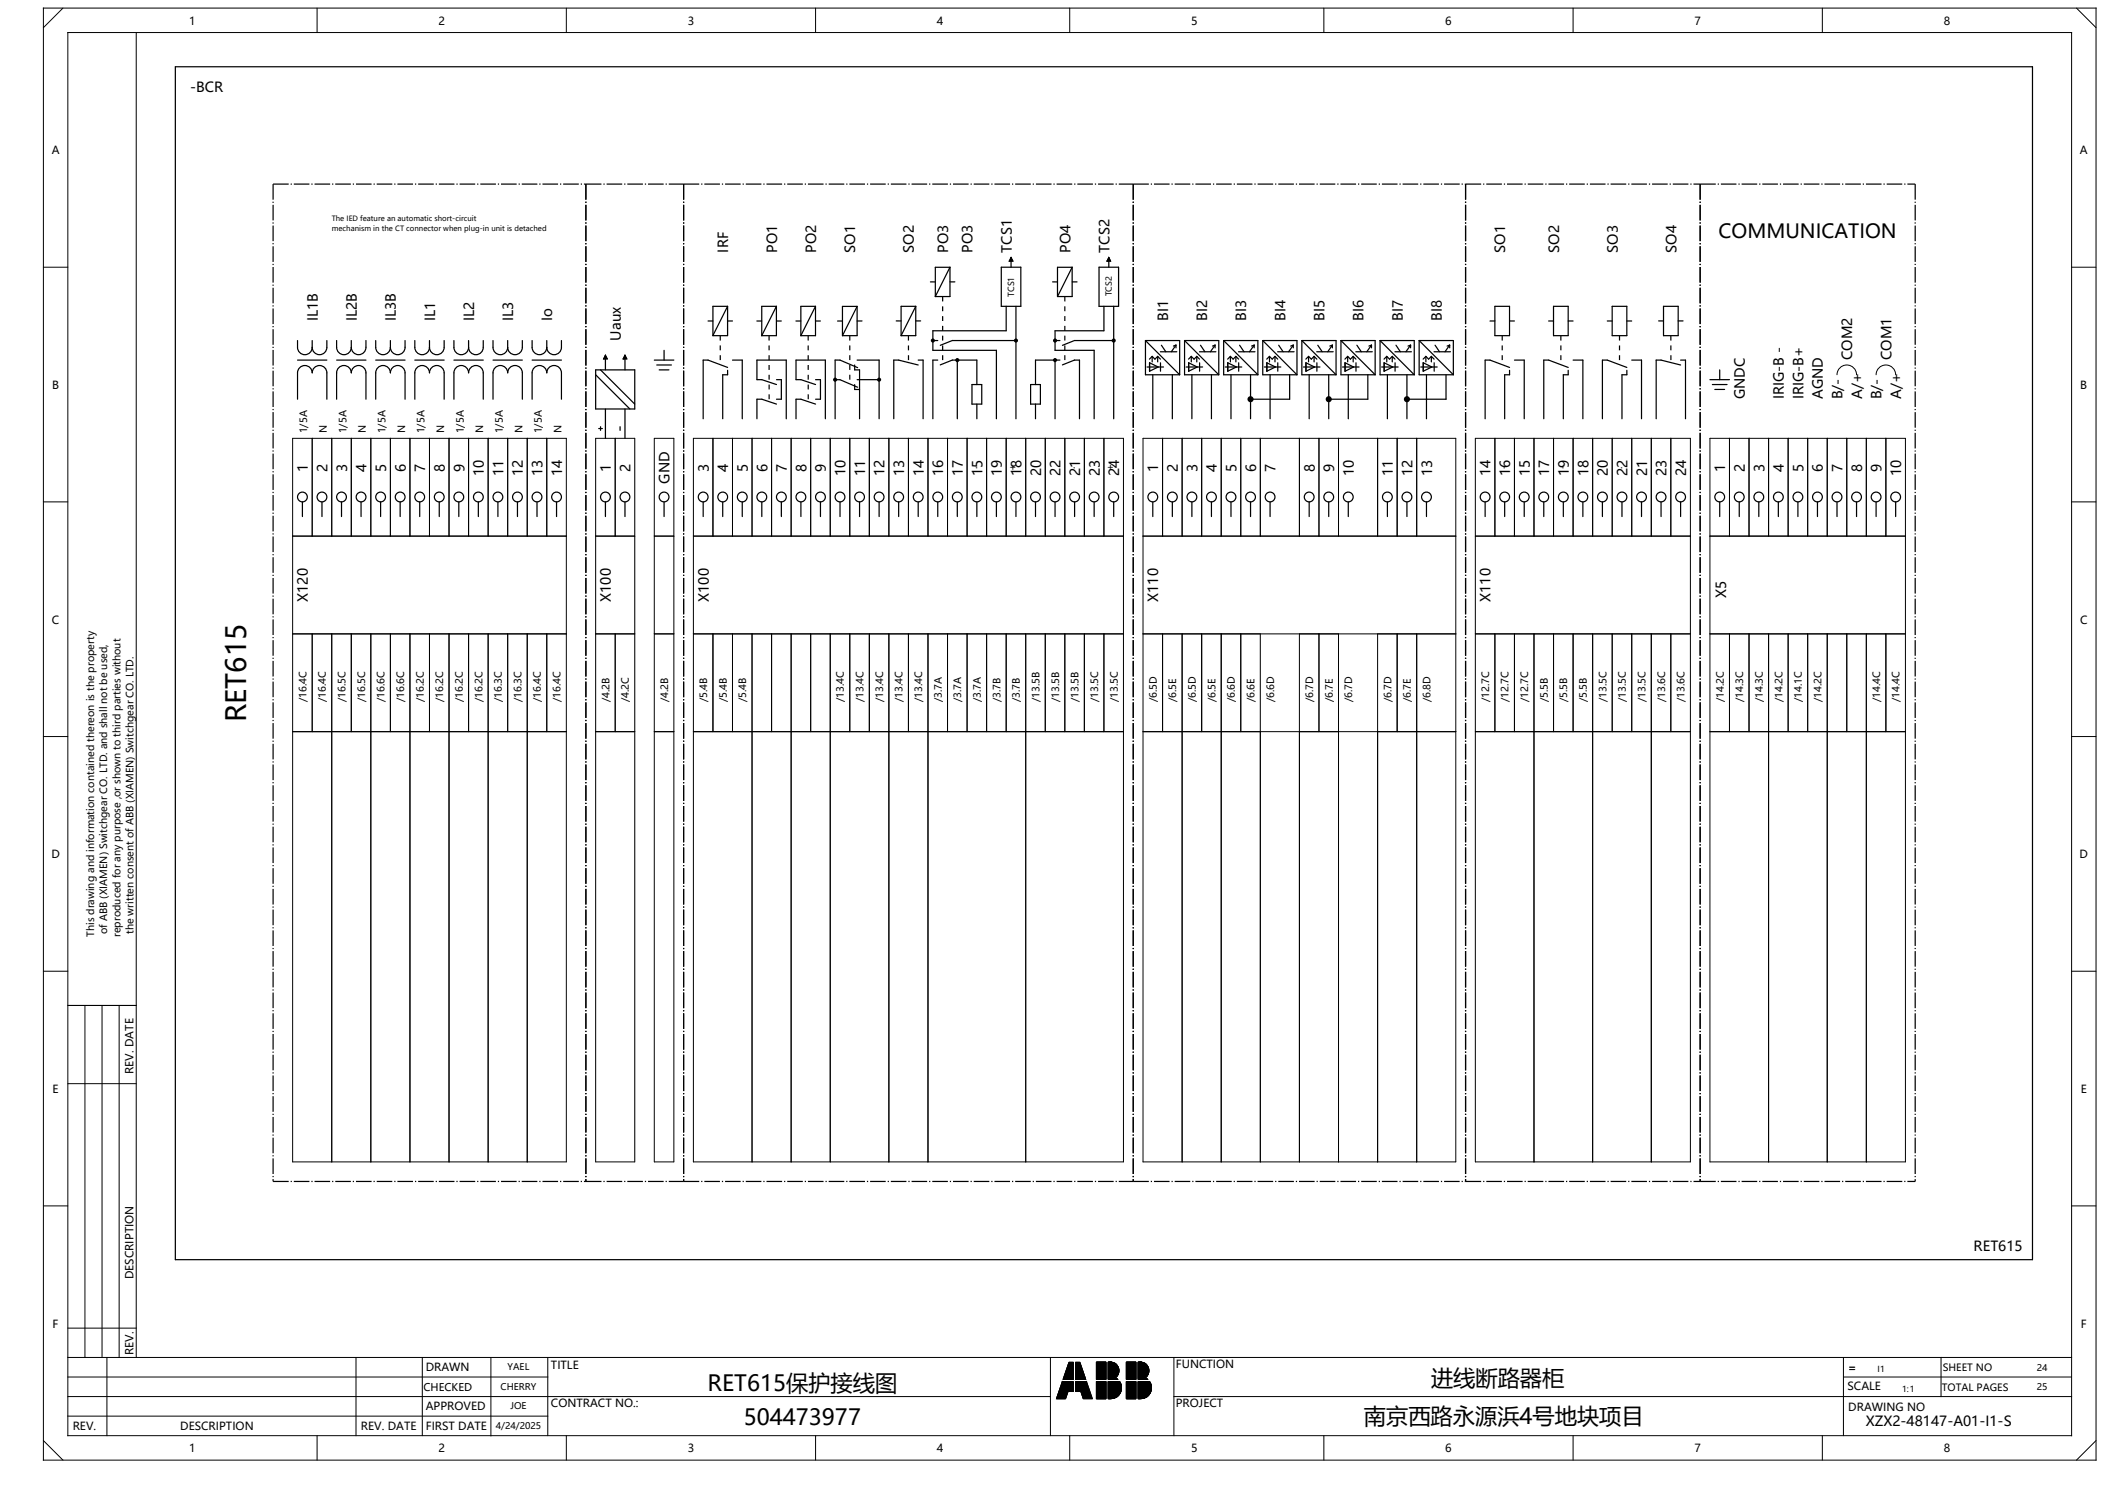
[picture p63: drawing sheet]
<svg xmlns="http://www.w3.org/2000/svg" width="297mm" height="210mm" viewBox="0 0 297 210" stroke-linecap="round" stroke-linejoin="round" font-family="sans-serif">
<defs><g id="words">
<text font-size="3.9" x="34.6" y="101.4" transform="rotate(-90 34.6 101.4)">RET615</text>
<g font-size="3.1">
<text x="99.4" y="195.2">RET615保护接线图</text>
<text x="201" y="194.5">进线断路器柜</text>
<text x="104.4" y="200">504473977</text>
<text x="191.5" y="199.9">南京西路永源浜4号地块项目</text>
</g>
<text font-size="2.7" x="241.3" y="33.4">COMMUNICATION</text>
<g font-size="2">
<text x="26.7" y="12.9">-BCR</text>
<text x="102.3" y="35.5" transform="rotate(-90 102.3 35.5)">IRF</text>
<text x="109.1" y="35.5" transform="rotate(-90 109.1 35.5)">PO1</text>
<text x="114.6" y="35.5" transform="rotate(-90 114.6 35.5)">PO2</text>
<text x="120.1" y="35.5" transform="rotate(-90 120.1 35.5)">SO1</text>
<text x="128.3" y="35.5" transform="rotate(-90 128.3 35.5)">SO2</text>
<text x="133.1" y="35.5" transform="rotate(-90 133.1 35.5)">PO3</text>
<text x="136.6" y="35.5" transform="rotate(-90 136.6 35.5)">PO3</text>
<text x="142.1" y="35.5" transform="rotate(-90 142.1 35.5)">TCS1</text>
<text x="150.3" y="35.5" transform="rotate(-90 150.3 35.5)">PO4</text>
<text x="155.8" y="35.5" transform="rotate(-90 155.8 35.5)">TCS2</text>
<text x="211.4" y="35.5" transform="rotate(-90 211.4 35.5)">SO1</text>
<text x="218.9" y="35.5" transform="rotate(-90 218.9 35.5)">SO2</text>
<text x="227.2" y="35.5" transform="rotate(-90 227.2 35.5)">SO3</text>
<text x="235.4" y="35.5" transform="rotate(-90 235.4 35.5)">SO4</text>
<text x="44.6" y="45.1" transform="rotate(-90 44.6 45.1)">IL1B</text>
<text x="50.1" y="45.1" transform="rotate(-90 50.1 45.1)">IL2B</text>
<text x="55.6" y="45.1" transform="rotate(-90 55.6 45.1)">IL3B</text>
<text x="61.1" y="45.1" transform="rotate(-90 61.1 45.1)">IL1</text>
<text x="66.6" y="45.1" transform="rotate(-90 66.6 45.1)">IL2</text>
<text x="72.1" y="45.1" transform="rotate(-90 72.1 45.1)">IL3</text>
<text x="77.6" y="45.1" transform="rotate(-90 77.6 45.1)">Io</text>
<text x="87.2" y="47.8" transform="rotate(-90 87.2 47.8)">Uaux</text>
<text x="164" y="45.1" transform="rotate(-90 164 45.1)">BI1</text>
<text x="169.5" y="45.1" transform="rotate(-90 169.5 45.1)">BI2</text>
<text x="175" y="45.1" transform="rotate(-90 175 45.1)">BI3</text>
<text x="180.5" y="45.1" transform="rotate(-90 180.5 45.1)">BI4</text>
<text x="186" y="45.1" transform="rotate(-90 186 45.1)">BI5</text>
<text x="191.5" y="45.1" transform="rotate(-90 191.5 45.1)">BI6</text>
<text x="197" y="45.1" transform="rotate(-90 197 45.1)">BI7</text>
<text x="202.5" y="45.1" transform="rotate(-90 202.5 45.1)">BI8</text>
<text x="260.1" y="50.5" transform="rotate(-90 260.1 50.5)">COM2</text>
<text x="265.6" y="50.5" transform="rotate(-90 265.6 50.5)">COM1</text>
<text x="245" y="56" transform="rotate(-90 245 56)">GNDC</text>
<text x="250.5" y="56" transform="rotate(-90 250.5 56)">IRIG-B -</text>
<text x="253.2" y="56" transform="rotate(-90 253.2 56)">IRIG-B+</text>
<text x="256" y="56" transform="rotate(-90 256 56)">AGND</text>
<text x="258.7" y="56" transform="rotate(-90 258.7 56)">B/-</text>
<text x="261.5" y="56" transform="rotate(-90 261.5 56)">A/+</text>
<text x="264.2" y="56" transform="rotate(-90 264.2 56)">B/-</text>
<text x="267" y="56" transform="rotate(-90 267 56)">A/+</text>
<text x="43.2" y="66.2" transform="rotate(-90 43.2 66.2)">1</text>
<text x="46" y="66.2" transform="rotate(-90 46 66.2)">2</text>
<text x="48.7" y="66.2" transform="rotate(-90 48.7 66.2)">3</text>
<text x="51.5" y="66.2" transform="rotate(-90 51.5 66.2)">4</text>
<text x="54.2" y="66.2" transform="rotate(-90 54.2 66.2)">5</text>
<text x="57" y="66.2" transform="rotate(-90 57 66.2)">6</text>
<text x="59.7" y="66.2" transform="rotate(-90 59.7 66.2)">7</text>
<text x="62.5" y="66.2" transform="rotate(-90 62.5 66.2)">8</text>
<text x="65.2" y="66.2" transform="rotate(-90 65.2 66.2)">9</text>
<text x="68" y="66.8" transform="rotate(-90 68 66.8)">10</text>
<text x="70.7" y="66.8" transform="rotate(-90 70.7 66.8)">11</text>
<text x="73.4" y="66.8" transform="rotate(-90 73.4 66.8)">12</text>
<text x="76.2" y="66.8" transform="rotate(-90 76.2 66.8)">13</text>
<text x="78.9" y="66.8" transform="rotate(-90 78.9 66.8)">14</text>
<text x="85.8" y="66.2" transform="rotate(-90 85.8 66.2)">1</text>
<text x="88.5" y="66.2" transform="rotate(-90 88.5 66.2)">2</text>
<text x="94" y="67.9" transform="rotate(-90 94 67.9)">GND</text>
<text x="99.5" y="66.2" transform="rotate(-90 99.5 66.2)">3</text>
<text x="102.3" y="66.2" transform="rotate(-90 102.3 66.2)">4</text>
<text x="105" y="66.2" transform="rotate(-90 105 66.2)">5</text>
<text x="107.8" y="66.2" transform="rotate(-90 107.8 66.2)">6</text>
<text x="110.5" y="66.2" transform="rotate(-90 110.5 66.2)">7</text>
<text x="113.2" y="66.2" transform="rotate(-90 113.2 66.2)">8</text>
<text x="116" y="66.2" transform="rotate(-90 116 66.2)">9</text>
<text x="118.7" y="66.8" transform="rotate(-90 118.7 66.8)">10</text>
<text x="121.5" y="66.8" transform="rotate(-90 121.5 66.8)">11</text>
<text x="124.2" y="66.8" transform="rotate(-90 124.2 66.8)">12</text>
<text x="127" y="66.8" transform="rotate(-90 127 66.8)">13</text>
<text x="129.7" y="66.8" transform="rotate(-90 129.7 66.8)">14</text>
<text x="132.5" y="66.8" transform="rotate(-90 132.5 66.8)">16</text>
<text x="135.2" y="66.8" transform="rotate(-90 135.2 66.8)">17</text>
<text x="138" y="66.8" transform="rotate(-90 138 66.8)">15</text>
<text x="140.7" y="66.8" transform="rotate(-90 140.7 66.8)">19</text>
<text x="143.4" y="66.8" transform="rotate(-90 143.4 66.8)">18</text>
<text x="146.2" y="66.8" transform="rotate(-90 146.2 66.8)">20</text>
<text x="148.9" y="66.8" transform="rotate(-90 148.9 66.8)">22</text>
<text x="151.7" y="66.8" transform="rotate(-90 151.7 66.8)">21</text>
<text x="154.4" y="66.8" transform="rotate(-90 154.4 66.8)">23</text>
<text x="157.2" y="66.8" transform="rotate(-90 157.2 66.8)">24</text>
<text x="162.7" y="66.2" transform="rotate(-90 162.7 66.2)">1</text>
<text x="165.4" y="66.2" transform="rotate(-90 165.4 66.2)">2</text>
<text x="168.1" y="66.2" transform="rotate(-90 168.1 66.2)">3</text>
<text x="170.9" y="66.2" transform="rotate(-90 170.9 66.2)">4</text>
<text x="173.6" y="66.2" transform="rotate(-90 173.6 66.2)">5</text>
<text x="176.4" y="66.2" transform="rotate(-90 176.4 66.2)">6</text>
<text x="179.1" y="66.2" transform="rotate(-90 179.1 66.2)">7</text>
<text x="184.6" y="66.2" transform="rotate(-90 184.6 66.2)">8</text>
<text x="187.4" y="66.2" transform="rotate(-90 187.4 66.2)">9</text>
<text x="190.1" y="66.8" transform="rotate(-90 190.1 66.8)">10</text>
<text x="195.6" y="66.8" transform="rotate(-90 195.6 66.8)">11</text>
<text x="198.3" y="66.8" transform="rotate(-90 198.3 66.8)">12</text>
<text x="201.1" y="66.8" transform="rotate(-90 201.1 66.8)">13</text>
<text x="209.3" y="66.8" transform="rotate(-90 209.3 66.8)">14</text>
<text x="212.1" y="66.8" transform="rotate(-90 212.1 66.8)">16</text>
<text x="214.8" y="66.8" transform="rotate(-90 214.8 66.8)">15</text>
<text x="217.6" y="66.8" transform="rotate(-90 217.6 66.8)">17</text>
<text x="220.3" y="66.8" transform="rotate(-90 220.3 66.8)">19</text>
<text x="223.1" y="66.8" transform="rotate(-90 223.1 66.8)">18</text>
<text x="225.8" y="66.8" transform="rotate(-90 225.8 66.8)">20</text>
<text x="228.5" y="66.8" transform="rotate(-90 228.5 66.8)">22</text>
<text x="231.3" y="66.8" transform="rotate(-90 231.3 66.8)">21</text>
<text x="234" y="66.8" transform="rotate(-90 234 66.8)">23</text>
<text x="236.8" y="66.8" transform="rotate(-90 236.8 66.8)">24</text>
<text x="242.3" y="66.2" transform="rotate(-90 242.3 66.2)">1</text>
<text x="245" y="66.2" transform="rotate(-90 245 66.2)">2</text>
<text x="247.8" y="66.2" transform="rotate(-90 247.8 66.2)">3</text>
<text x="250.5" y="66.2" transform="rotate(-90 250.5 66.2)">4</text>
<text x="253.2" y="66.2" transform="rotate(-90 253.2 66.2)">5</text>
<text x="256" y="66.2" transform="rotate(-90 256 66.2)">6</text>
<text x="258.7" y="66.2" transform="rotate(-90 258.7 66.2)">7</text>
<text x="261.5" y="66.2" transform="rotate(-90 261.5 66.2)">8</text>
<text x="264.2" y="66.2" transform="rotate(-90 264.2 66.2)">9</text>
<text x="267" y="66.8" transform="rotate(-90 267 66.8)">10</text>
<text x="242.4" y="83.9" transform="rotate(-90 242.4 83.9)">X5</text>
<text x="43.2" y="84.5" transform="rotate(-90 43.2 84.5)">X120</text>
<text x="85.8" y="84.5" transform="rotate(-90 85.8 84.5)">X100</text>
<text x="99.5" y="84.5" transform="rotate(-90 99.5 84.5)">X100</text>
<text x="162.7" y="84.5" transform="rotate(-90 162.7 84.5)">X110</text>
<text x="209.3" y="84.5" transform="rotate(-90 209.3 84.5)">X110</text>
<text x="277.1" y="175.6">RET615</text>
<text x="262" y="200.2">XZX2-48147-A01-I1-S</text>
</g>
<g font-size="1.6">
<text x="26.6" y="3.5">1</text>
<text x="61.6" y="3.5">2</text>
<text x="96.6" y="3.5">3</text>
<text x="131.6" y="3.5">4</text>
<text x="167.3" y="3.5">5</text>
<text x="202.9" y="3.5">6</text>
<text x="237.9" y="3.5">7</text>
<text x="272.9" y="3.5">8</text>
<text x="7.3" y="21.7">A</text>
<text x="292.1" y="21.7">A</text>
<text x="7.3" y="54.6">B</text>
<text x="292.1" y="54.6">B</text>
<text x="7.3" y="87.5">C</text>
<text x="292.1" y="87.5">C</text>
<text x="7.2" y="120.5">D</text>
<text x="292" y="120.5">D</text>
<text x="7.4" y="153.4">E</text>
<text x="18.7" y="150.7" transform="rotate(-90 18.7 150.7)">REV. DATE</text>
<text x="292.2" y="153.4">E</text>
<text x="18.7" y="179.6" transform="rotate(-90 18.7 179.6)">DESCRIPTION</text>
<text x="7.4" y="186.4">F</text>
<text x="18.7" y="190.2" transform="rotate(-90 18.7 190.2)">REV.</text>
<text x="165.1" y="192">FUNCTION</text>
<text x="292.2" y="186.4">F</text>
<text x="59.8" y="192.5">DRAWN</text>
<text x="59.8" y="198">APPROVED</text>
<text x="77.4" y="192.2">TITLE</text>
<text x="77.4" y="197.5">CONTRACT NO.:</text>
<text x="165.1" y="197.5">PROJECT</text>
<text x="259.4" y="195.1">SCALE</text>
<text x="259.6" y="192.5">=</text>
<text x="10.2" y="200.8">REV.</text>
<text x="25.3" y="200.8">DESCRIPTION</text>
<text x="26.6" y="203.9">1</text>
<text x="50.7" y="200.8">REV. DATE</text>
<text x="59.8" y="200.7">FIRST DATE</text>
<text x="61.6" y="203.9">2</text>
<text x="96.6" y="203.9">3</text>
<text x="131.6" y="203.9">4</text>
<text x="167.3" y="203.9">5</text>
<text x="202.9" y="203.9">6</text>
<text x="237.9" y="203.9">7</text>
<text x="259.6" y="198">DRAWING NO</text>
<text x="272.9" y="203.9">8</text>
</g>
<text font-size="1.5" x="59.5" y="195.2">CHECKED</text>
<g font-size="1.4">
<text x="43.2" y="60.8" transform="rotate(-90 43.2 60.8)">1/5A</text>
<text x="45.9" y="60.8" transform="rotate(-90 45.9 60.8)">N</text>
<text x="48.6" y="60.8" transform="rotate(-90 48.6 60.8)">1/5A</text>
<text x="51.4" y="60.8" transform="rotate(-90 51.4 60.8)">N</text>
<text x="54.1" y="60.8" transform="rotate(-90 54.1 60.8)">1/5A</text>
<text x="56.9" y="60.8" transform="rotate(-90 56.9 60.8)">N</text>
<text x="59.6" y="60.8" transform="rotate(-90 59.6 60.8)">1/5A</text>
<text x="62.4" y="60.8" transform="rotate(-90 62.4 60.8)">N</text>
<text x="65.1" y="60.8" transform="rotate(-90 65.1 60.8)">1/5A</text>
<text x="67.9" y="60.8" transform="rotate(-90 67.9 60.8)">N</text>
<text x="70.6" y="60.8" transform="rotate(-90 70.6 60.8)">1/5A</text>
<text x="73.3" y="60.8" transform="rotate(-90 73.3 60.8)">N</text>
<text x="76.1" y="60.8" transform="rotate(-90 76.1 60.8)">1/5A</text>
<text x="78.8" y="60.8" transform="rotate(-90 78.8 60.8)">N</text>
<text x="101.5" y="65.8" transform="rotate(-90 101.5 65.8)">.</text>
<text x="137.2" y="65.8" transform="rotate(-90 137.2 65.8)">.</text>
<text x="150.9" y="65.8" transform="rotate(-90 150.9 65.8)">.</text>
<text x="211.3" y="65.8" transform="rotate(-90 211.3 65.8)">.</text>
<text x="219.6" y="65.8" transform="rotate(-90 219.6 65.8)">.</text>
<text x="227.8" y="65.8" transform="rotate(-90 227.8 65.8)">.</text>
<text x="142.7" y="66.2" transform="rotate(-90 142.7 66.2)">+</text>
<text x="156.4" y="66.2" transform="rotate(-90 156.4 66.2)">+</text>
<text x="43" y="98.6" transform="rotate(-90 43 98.6)">/16.4C</text>
<text x="45.8" y="98.6" transform="rotate(-90 45.8 98.6)">/16.4C</text>
<text x="48.5" y="98.6" transform="rotate(-90 48.5 98.6)">/16.5C</text>
<text x="51.3" y="98.6" transform="rotate(-90 51.3 98.6)">/16.5C</text>
<text x="54" y="98.6" transform="rotate(-90 54 98.6)">/16.6C</text>
<text x="56.8" y="98.6" transform="rotate(-90 56.8 98.6)">/16.6C</text>
<text x="59.5" y="98.6" transform="rotate(-90 59.5 98.6)">/16.2C</text>
<text x="62.2" y="98.6" transform="rotate(-90 62.2 98.6)">/16.2C</text>
<text x="65" y="98.6" transform="rotate(-90 65 98.6)">/16.2C</text>
<text x="67.7" y="98.6" transform="rotate(-90 67.7 98.6)">/16.2C</text>
<text x="70.5" y="98.6" transform="rotate(-90 70.5 98.6)">/16.3C</text>
<text x="73.2" y="98.6" transform="rotate(-90 73.2 98.6)">/16.3C</text>
<text x="76" y="98.6" transform="rotate(-90 76 98.6)">/16.4C</text>
<text x="78.7" y="98.6" transform="rotate(-90 78.7 98.6)">/16.4C</text>
<text x="85.6" y="98.6" transform="rotate(-90 85.6 98.6)">/4.2B</text>
<text x="88.3" y="98.6" transform="rotate(-90 88.3 98.6)">/4.2C</text>
<text x="93.8" y="98.6" transform="rotate(-90 93.8 98.6)">/4.2B</text>
<text x="99.3" y="98.6" transform="rotate(-90 99.3 98.6)">/5.4B</text>
<text x="102" y="98.6" transform="rotate(-90 102 98.6)">/5.4B</text>
<text x="104.8" y="98.6" transform="rotate(-90 104.8 98.6)">/5.4B</text>
<text x="118.5" y="98.6" transform="rotate(-90 118.5 98.6)">/13.4C</text>
<text x="121.3" y="98.6" transform="rotate(-90 121.3 98.6)">/13.4C</text>
<text x="124" y="98.6" transform="rotate(-90 124 98.6)">/13.4C</text>
<text x="126.8" y="98.6" transform="rotate(-90 126.8 98.6)">/13.4C</text>
<text x="129.5" y="98.6" transform="rotate(-90 129.5 98.6)">/13.4C</text>
<text x="132.2" y="98.6" transform="rotate(-90 132.2 98.6)">/3.7A</text>
<text x="135" y="98.6" transform="rotate(-90 135 98.6)">/3.7A</text>
<text x="137.7" y="98.6" transform="rotate(-90 137.7 98.6)">/3.7A</text>
<text x="140.5" y="98.6" transform="rotate(-90 140.5 98.6)">/3.7B</text>
<text x="143.2" y="98.6" transform="rotate(-90 143.2 98.6)">/3.7B</text>
<text x="146" y="98.6" transform="rotate(-90 146 98.6)">/13.5B</text>
<text x="148.7" y="98.6" transform="rotate(-90 148.7 98.6)">/13.5B</text>
<text x="151.5" y="98.6" transform="rotate(-90 151.5 98.6)">/13.5B</text>
<text x="154.2" y="98.6" transform="rotate(-90 154.2 98.6)">/13.5C</text>
<text x="157" y="98.6" transform="rotate(-90 157 98.6)">/13.5C</text>
<text x="162.4" y="98.6" transform="rotate(-90 162.4 98.6)">/6.5D</text>
<text x="165.2" y="98.6" transform="rotate(-90 165.2 98.6)">/6.5E</text>
<text x="167.9" y="98.6" transform="rotate(-90 167.9 98.6)">/6.5D</text>
<text x="170.7" y="98.6" transform="rotate(-90 170.7 98.6)">/6.5E</text>
<text x="173.4" y="98.6" transform="rotate(-90 173.4 98.6)">/6.6D</text>
<text x="176.2" y="98.6" transform="rotate(-90 176.2 98.6)">/6.6E</text>
<text x="178.9" y="98.6" transform="rotate(-90 178.9 98.6)">/6.6D</text>
<text x="184.4" y="98.6" transform="rotate(-90 184.4 98.6)">/6.7D</text>
<text x="187.1" y="98.6" transform="rotate(-90 187.1 98.6)">/6.7E</text>
<text x="189.9" y="98.6" transform="rotate(-90 189.9 98.6)">/6.7D</text>
<text x="195.4" y="98.6" transform="rotate(-90 195.4 98.6)">/6.7D</text>
<text x="198.1" y="98.6" transform="rotate(-90 198.1 98.6)">/6.7E</text>
<text x="200.9" y="98.6" transform="rotate(-90 200.9 98.6)">/6.8D</text>
<text x="209.1" y="98.6" transform="rotate(-90 209.1 98.6)">/12.7C</text>
<text x="211.9" y="98.6" transform="rotate(-90 211.9 98.6)">/12.7C</text>
<text x="214.6" y="98.6" transform="rotate(-90 214.6 98.6)">/12.7C</text>
<text x="217.3" y="98.6" transform="rotate(-90 217.3 98.6)">/5.5B</text>
<text x="220.1" y="98.6" transform="rotate(-90 220.1 98.6)">/5.5B</text>
<text x="222.8" y="98.6" transform="rotate(-90 222.8 98.6)">/5.5B</text>
<text x="225.6" y="98.6" transform="rotate(-90 225.6 98.6)">/13.5C</text>
<text x="228.3" y="98.6" transform="rotate(-90 228.3 98.6)">/13.5C</text>
<text x="231.1" y="98.6" transform="rotate(-90 231.1 98.6)">/13.5C</text>
<text x="233.8" y="98.6" transform="rotate(-90 233.8 98.6)">/13.6C</text>
<text x="236.6" y="98.6" transform="rotate(-90 236.6 98.6)">/13.6C</text>
<text x="242.1" y="98.6" transform="rotate(-90 242.1 98.6)">/14.2C</text>
<text x="244.8" y="98.6" transform="rotate(-90 244.8 98.6)">/14.3C</text>
<text x="247.5" y="98.6" transform="rotate(-90 247.5 98.6)">/14.3C</text>
<text x="250.3" y="98.6" transform="rotate(-90 250.3 98.6)">/14.2C</text>
<text x="253" y="98.6" transform="rotate(-90 253 98.6)">/14.1C</text>
<text x="255.8" y="98.6" transform="rotate(-90 255.8 98.6)">/14.2C</text>
<text x="264" y="98.6" transform="rotate(-90 264 98.6)">/14.4C</text>
<text x="266.8" y="98.6" transform="rotate(-90 266.8 98.6)">/14.4C</text>
<text x="13.2" y="131.5" transform="rotate(-90 13.2 131.5)">This drawing and information contained thereon is the property</text>
<text x="15.1" y="131.1" transform="rotate(-90 15.1 131.1)">of ABB (XIAMEN) Switchgear CO. LTD. and shall not be used,</text>
<text x="16.9" y="131.5" transform="rotate(-90 16.9 131.5)">reproduced for any purpose ,or shown to third parties without</text>
<text x="18.8" y="131.1" transform="rotate(-90 18.8 131.1)">the written consent of ABB (XIAMEN) Switchgear CO. LTD.</text>
<text x="272.7" y="195.3">TOTAL PAGES</text>
<text x="272.8" y="192.5">SHEET NO</text>
</g>
<g font-size="1.3">
<text x="70.3" y="195.1">CHERRY</text>
<text x="71.3" y="192.3">YAEL</text>
<text x="71.7" y="197.8">JOE</text>
<text x="286" y="192.4">24</text>
<text x="286" y="195.2">25</text>
<text x="69.6" y="200.6">4/24/2025</text>
</g>
<g font-size="1.2">
<text x="142.4" y="41.6" transform="rotate(-90 142.4 41.6)">TCS1</text>
<text x="156.1" y="41.6" transform="rotate(-90 156.1 41.6)">TCS2</text>
<text x="263.7" y="192.6">I1</text>
<text x="267.1" y="195.4">1:1</text>
</g>
<g font-size="1">
<text x="46.6" y="31.1">The IED feature an automatic short-circuit</text>
<text x="46.6" y="32.4">mechanism in the CT connector when plug-in unit is detached</text>
</g>
</g></defs>
<g fill="none" stroke="#000" stroke-width=".14">
<path d="M6.1 1.1h288.2v203.9h-288.2zM8.8 1.1l-2.7 2.8M9.5 4.6h281.4v196.9h-281.4zM19.1 4.6v186M44.5 1.1v3.5M79.5 1.1v3.5M114.5 1.1v3.5M150.2 1.1v3.5M185.9 1.1v3.5M220.9 1.1v3.5M255.9 1.1v3.5M291.6 1.1l2.7 2.8"/>
<path d="M6.1 37.5h3.4M141.7 36.7h.1M142 36.1l.2 .6h-.5zM155.4 36.7h.1M155.7 36.1l.3 .6h-.6zM290.9 37.5h3.4M84.8 50.4h.1M85 49.9l.3 .5h-.5zM87.5 50.4h.1M87.8 49.9l.2 .5h-.5zM258 52.6a1.37 1.37 0 0 1 1.3-1.4 1.37 1.37 0 0 1 1.4 1.4M263.5 52.6a1.37 1.37 0 0 1 1.3-1.4 1.37 1.37 0 0 1 1.4 1.4"/>
<path d="M6.1 70.5h3.4M41.1 61.5h38.4v101.6h-38.4zM41.1 75.3h38.4M43.8 61.5v13.8M46.6 61.5v13.8M49.3 61.5v13.8M52.1 61.5v13.8M54.8 61.5v13.8M57.6 61.5v13.8M60.3 61.5v13.8M63.1 61.5v13.8M65.8 61.5v13.8"/>
<path d="M68.5 61.5v13.8M71.3 61.5v13.8M74 61.5v13.8M76.8 61.5v13.8M83.6 61.5h5.5v101.6h-5.5zM83.6 75.3h5.5M86.4 61.5v13.8M91.9 61.5h2.7v101.6h-2.7zM91.9 75.3h2.7M97.4 61.5h60.4v101.6h-60.4zM97.4 75.3h60.4M100.1 61.5v13.8"/>
<path d="M102.9 61.5v13.8M105.6 61.5v13.8M108.4 61.5v13.8M111.1 61.5v13.8M113.8 61.5v13.8M116.6 61.5v13.8M119.3 61.5v13.8M122.1 61.5v13.8M124.8 61.5v13.8M127.6 61.5v13.8M130.3 61.5v13.8M133.1 61.5v13.8"/>
<path d="M135.8 61.5v13.8M138.5 61.5v13.8M141.3 61.5v13.8M144 61.5v13.8M146.8 61.5v13.8M149.5 61.5v13.8M152.3 61.5v13.8M155 61.5v13.8M160.5 61.5h43.9v101.6h-43.9zM160.5 75.3h43.9M163.3 61.5v13.8M166 61.5v13.8"/>
<path d="M168.7 61.5v13.8M171.5 61.5v13.8M174.2 61.5v13.8M177 61.5v13.8M182.5 61.5v13.8M185.2 61.5v13.8M188 61.5v13.8M193.5 61.5v13.8M196.2 61.5v13.8M198.9 61.5v13.8M207.2 61.5h30.2v101.6h-30.2zM207.2 75.3h30.2"/>
<path d="M209.9 61.5v13.8M212.7 61.5v13.8M215.4 61.5v13.8M218.2 61.5v13.8M220.9 61.5v13.8M223.6 61.5v13.8M226.4 61.5v13.8M229.1 61.5v13.8M231.9 61.5v13.8M234.6 61.5v13.8M240.1 61.5h27.5v101.6h-27.5zM240.1 75.3h27.5"/>
<path d="M242.9 61.5v13.8M245.6 61.5v13.8M248.4 61.5v13.8M251.1 61.5v13.8M253.8 61.5v13.8M256.6 61.5v13.8M259.3 61.5v13.8M262.1 61.5v13.8M264.8 61.5v13.8M290.9 70.5h3.4M41.1 89h38.4M43.8 89v13.7"/>
<path d="M46.6 89v74.1M49.3 89v13.7M52.1 89v74.1M54.8 89v13.7M57.6 89v74.1M60.3 89v13.7M63.1 89v74.1M65.8 89v13.7M68.5 89v74.1M71.3 89v13.7M74 89v74.1M76.8 89v13.7"/>
<path d="M83.6 89h5.5M86.4 89v13.7M91.9 89h2.7M97.4 89h60.4M100.1 89v13.7M102.9 89v13.7M105.6 89v74.1M108.4 89v13.7M111.1 89v74.1M113.8 89v13.7M116.6 89v74.1M119.3 89v13.7"/>
<path d="M122.1 89v13.7M124.8 89v74.1M127.6 89v13.7M130.3 89v74.1M133.1 89v13.7M135.8 89v13.7M138.5 89v13.7M141.3 89v13.7M144 89v74.1M146.8 89v13.7M149.5 89v13.7M152.3 89v13.7"/>
<path d="M155 89v13.7M160.5 89h43.9M163.3 89v13.7M166 89v74.1M168.7 89v13.7M171.5 89v74.1M174.2 89v13.7M177 89v74.1M182.5 89v74.1M185.2 89v13.7M188 89v74.1M193.5 89v74.1"/>
<path d="M196.2 89v13.7M198.9 89v74.1M207.2 89h30.2M209.9 89v13.7M212.7 89v13.7M215.4 89v74.1M218.2 89v13.7M220.9 89v13.7M223.6 89v74.1M226.4 89v13.7M229.1 89v13.7M231.9 89v74.1"/>
<path d="M234.6 89v13.7M240.1 89h27.5M242.9 89v13.7M245.6 89v13.7M248.4 89v74.1M251.1 89v13.7M253.8 89v13.7M256.6 89v74.1M259.3 89v13.7M262.1 89v74.1M264.8 89v13.7M6.1 103.4h3.4"/>
<path d="M41.1 102.7h38.4M83.6 102.7h5.5M91.9 102.7h2.7M97.4 102.7h60.4M160.5 102.7h43.9M207.2 102.7h30.2M240.1 102.7h27.5M290.9 103.4h3.4M6.1 136.3h3.4M290.9 136.3h3.4M9.5 141.1h9.6M9.5 152.1h9.6"/>
<path d="M11.9 141.1v49.5M14.3 141.1v49.5M16.7 141.1v49.5M6.1 169.3h3.4M290.9 169.3h3.4M9.5 198.8h67.4M9.5 196h138M9.5 193.3h67.4M9.5 190.6h281.4M9.5 186.4h9.6M15 190.6v10.9M50 190.6v10.9"/>
<path d="M59.3 190.6v10.9M68.9 190.6v11M76.9 190.6v10.9M147.5 190.6v10.9M149.2 194l-.8 2.3h1.2l.4-1M149.2 194h1.5v1.3h-.7M149.2 194l.8 1.3M150.1 191.2h.6v2.4h-1.4zM151 191.2h.6l.9 2.4h-1.5zM152.6 194l.8 2.3h-1.3l-.3-1M152.6 194h-1.6v1.3h.8M152.6 194l-.8 1.3"/>
<path d="M154 191.2h1.3v2.4h-1.3zM154 193.9h1.3v2.4h-1.3zM155.6 194h1.6M155.6 191.2h.6M155.6 192.6h1.5M155.6 191.7h1.3M155.6 191.8h1.4M155.6 191.9h1.4M155.6 192h1.5M155.6 192.1h1.5M155.6 192.2h1.5M155.6 192.3h1.5"/>
<path d="M155.6 192.7h1.5M155.6 192.8h1.5M155.6 192.8h1.4M155.6 192.9h1.4M155.6 193h1.4M155.6 193.1h1.3M155.6 191.6h1.2M155.6 191.4h.9M155.6 191.4h1M155.6 191.5h1.1M155.6 191.3h.8M155.6 193.2h1.2"/>
<path d="M155.6 195.2h1.8M155.6 194.3h1.8M155.6 194.4h1.8M155.6 194.1h1.7M155.6 194.2h1.7M155.6 194.2h1.8M155.6 193.5h1.2M155.6 194h1.7M155.6 194.5h1.8M155.6 194.5h1.9M155.6 194.6h1.9M155.6 194.7h1.9"/>
<path d="M155.6 194.8h1.9M155.6 194.9h1.9M155.6 195h1.9M155.6 195.1h1.9M155.6 195.5h1.7M155.6 195.6h1.7M155.6 195.6h1.6M155.6 195.7h1.6M155.6 195.8h1.5M155.6 195.9h1.5M155.6 195.9h1.4M155.6 196h1.3"/>
<path d="M155.6 196.1h1.2M155.6 195.3h1.8M155.6 195.4h1.8M155.6 193.3h1.2M155.6 193.3h1.1M155.6 193.4h1M155.6 193.5h1.1M155.6 196.1h1.1M155.6 196.2h1M155.6 196.3h.8M155.6 192.4h1.5M155.6 192.5h1.5"/>
<path d="M155.9 191.2a1.2 1.2 0 0 1 1.2 .9 1.2 1.2 0 0 1-.5 1.3M155.9 191.2h.1M155.9 191.2h-.3v2.4h1.3M155.9 191.2h.3M156.2 191.2l.2 .1M156.4 191.3l.1 .1M156.4 196.3h-.5M156.5 191.4h.1M156.6 193.4l.1 .1M156.6 196.2l-.2 .1M156.6 193.4l.3 .2M156.6 191.4l.1 .1"/>
<path d="M156.7 193.3l-.1 .1M156.7 193.5h.1M156.7 196.1l-.1 .1M156.7 191.5l.1 .1M156.8 193.3h-.1M156.8 191.6l.1 .1M156.8 193.5l.1 .1M156.8 196.1h-.1M156.8 193.2v.1M156.9 191.7h.1M156.9 193.1l-.1 .1M156.9 191.7l.1 .1"/>
<path d="M156.9 196l-.1 .1M156.9 193.1h.1M157 191.8v.1M157 193l-.1 .1M157 191.9h.1M157 195.9l-.1 .1M157 192.9v.1M157 191.9l.1 .1M157 192.8v.1M157.1 192v.1M157.1 192.8h-.1M157.1 195.9h-.1"/>
<path d="M157.1 192.1h.1M157.1 192.7v.1M157.1 192.1v.1M157.1 192.6v.1M157.1 192.2v.1M157.1 192.6h.1M157.1 192.3v.1M157.1 192.5v.1M157.1 192.4h.1M157.1 192.4v.1M157.1 195.8v.1M157.2 195.7l-.1 .1"/>
<path d="M157.2 193.9a1.54 1.54 0 0 1-1.3 2.4M157.2 193.9h-1.6v2.4h.3M157.2 193.9v.1M157.2 194h.1M157.2 195.6v.1M157.3 194v.1M157.3 195.6h-.1M157.3 194.1v.1M157.3 195.5v.1M157.3 194.2h.1M157.4 195.4l-.1 .1M157.4 194.2v.1"/>
<path d="M157.4 195.4h.1M157.4 194.3v.1M157.4 195.3v.1M157.4 194.4v.1M157.4 195.2v.1M157.4 194.5h.1M157.4 195.2h.1M157.5 194.5v.1M157.5 195.1l-.1 .1M157.5 194.6v.1M157.5 195v.1M157.5 194.7h.1"/>
<path d="M157.5 194.9v.1M157.5 194.7v.1M157.5 194.9h.1M157.5 194.8v.1M158.2 191.2h1.3v2.4h-1.3zM158.2 193.9h1.3v2.4h-1.3zM159.8 194h1.6M159.8 191.2h.6M159.8 192.6h1.5M159.8 191.7h1.3M159.8 191.8h1.4M159.8 191.9h1.4"/>
<path d="M159.8 192h1.5M159.8 192.1h1.5M159.8 192.2h1.5M159.8 192.3h1.5M159.8 192.7h1.5M159.8 192.8h1.5M159.8 192.8h1.4M159.8 192.9h1.4M159.8 193h1.4M159.8 193.1h1.3M159.8 191.6h1.2M159.8 191.4h.9"/>
<path d="M159.8 191.4h1M159.8 191.5h1.1M159.8 191.3h.8M159.8 193.2h1.2M159.8 195.2h1.9M159.8 195.2h1.8M159.8 194.3h1.8M159.8 194.4h1.8M159.8 194.1h1.7M159.8 194.2h1.8M159.8 193.5h1.2M159.8 194h1.7"/>
<path d="M159.8 194.5h1.9M159.8 194.6h1.9M159.8 194.7h1.9M159.8 194.8h1.9M159.8 194.9h1.9M159.8 195h1.9M159.8 195.1h1.9M159.8 195.5h1.7M159.8 195.6h1.7M159.8 195.6h1.6M159.8 195.7h1.6M159.8 195.8h1.5"/>
<path d="M159.8 195.9h1.5M159.8 195.9h1.4M159.8 196h1.3M159.8 196.1h1.2M159.8 195.3h1.8M159.8 195.4h1.8M159.8 193.3h1.2M159.8 193.3h1.1M159.8 193.4h1M159.8 193.5h1.1M159.8 196.1h1.1M159.8 196.2h1"/>
<path d="M159.8 196.3h.8M159.8 192.4h1.5M159.8 192.5h1.5M160.1 191.2a1.2 1.2 0 0 1 1.2 .9 1.2 1.2 0 0 1-.5 1.3M160.1 191.2h.1M160.1 191.2h-.3v2.4h1.3M160.1 191.2h.3M160.4 191.2l.2 .1M160.6 191.3l.1 .1M160.6 196.3h-.4M160.7 191.4h.1M160.8 193.4l.1 .1"/>
<path d="M160.8 196.2l-.2 .1M160.8 193.4l.3 .2M160.8 191.4l.1 .1M160.9 193.3l-.1 .1M160.9 193.5h.1M160.9 196.1l-.1 .1M160.9 191.5l.1 .1M161 193.3h-.1M161 191.6l.1 .1M161 193.5l.1 .1M161 196.1h-.1M161 193.2v.1"/>
<path d="M161.1 191.7h.1M161.1 193.1l-.1 .1M161.1 191.7l.1 .1M161.1 196l-.1 .1M161.1 193.1h.1M161.2 191.8v.1M161.2 193l-.1 .1M161.2 191.9h.1M161.2 195.9l-.1 .1M161.2 192.9v.1M161.2 191.9l.1 .1M161.2 192.8v.1"/>
<path d="M161.3 192v.1M161.3 192.8h-.1M161.3 195.9h-.1M161.3 192.1h.1M161.3 192.7v.1M161.3 192.1v.1M161.3 192.6v.1M161.3 192.2v.1M161.3 192.6h.1M161.3 192.3v.1M161.3 192.5v.1M161.3 192.4h.1"/>
<path d="M161.3 192.4v.1M161.3 195.8v.1M161.4 195.7l-.1 .1M161.4 193.9a1.54 1.54 0 0 1-1.2 2.4M161.4 193.9h-1.6v2.4h.4M161.4 193.9v.1M161.4 194h.1M161.4 195.6v.1M161.5 194v.1M161.5 195.6h-.1M161.5 194.1l.1 .1M161.5 195.5v.1"/>
<path d="M161.6 194.2h.1M161.6 195.4l-.1 .1M161.6 194.2v.1M161.6 195.4h.1M161.6 194.3v.1M161.6 195.3v.1M161.6 194.4l.1 .1M161.6 195.2v.1M161.7 194.5h.1M161.7 195.2h-.1M161.7 194.5v.1M161.7 195.1v.1"/>
<path d="M161.7 194.6v.1M161.7 195v.1M161.7 194.9v.1M161.7 194.7h.1M161.7 194.9h.1M161.7 194.7v.1M161.7 194.8v.1M164.8 196h126.1M164.8 190.6v10.9M258.9 193.3h32M258.9 190.6v10.9M272.6 190.6v5.4"/>
<path d="M6.1 202.2l2.7 2.8M44.5 201.5v3.5M79.5 201.5v3.5M114.5 201.5v3.5M150.2 201.5v3.5M185.9 201.5v3.5M220.9 201.5v3.5M255.9 201.5v3.5M294.3 202.2l-2.7 2.8"/>
</g>
<g fill="#000" stroke="#000" stroke-width=".14">
<path d="M142 36.1l.2 .6h-.5zM155.7 36.1l.3 .6h-.6zM85 49.9l.3 .5h-.5zM87.8 49.9l.2 .5h-.5zM149.2 194h1.5v1.3h-.7zM149.2 194l.8 1.3-.4 1h-1.2zM150.1 191.2h.6v2.4h-1.4zM151 191.2h.6l.9 2.4h-1.5zM151 194h1.6l-.8 1.3h-.8zM152.6 194l.8 2.3h-1.3l-.3-1zM154 191.2h1.3v2.4h-1.3zM154 193.9h1.3v2.4h-1.3z"/>
<path d="M155.6 192.6h1.5zM155.6 191.7l1.4 .1zM155.6 191.8l1.4 .1zM155.6 191.9h1.4zM155.6 191.9l1.5 .1zM155.6 192l1.5 .1zM155.6 192.1h1.5zM155.6 192.1l1.5 .1zM155.6 192.2l1.5 .1zM155.6 191.7h1.3zM155.6 192.7h1.5zM155.6 192.8h1.5z"/>
<path d="M155.6 192.8h1.4zM155.6 192.9h1.4zM155.6 193h1.4zM155.6 191.6l1.3 .1zM155.6 191.4h1zM155.6 191.4l1.1 .1zM155.6 191.5l1.2 .1zM155.6 191.2h.6zM155.6 191.2l.8 .1zM155.6 191.3l.9 .1zM155.6 193.1h1.3zM155.6 195.2h1.8z"/>
<path d="M155.6 194.3l1.8 .1zM155.6 194.1l1.7 .1zM155.6 194.2h1.8zM155.6 194.2l1.8 .1zM155.6 193.5h1.2l.1 .1h-1.3zM155.6 193.9l1.6 .1zM155.6 194h1.7zM155.6 194l1.7 .1zM155.6 194.4l1.8 .1zM155.6 194.5h1.9zM155.6 194.5l1.9 .1zM155.6 194.6l1.9 .1z"/>
<path d="M155.6 194.7h1.9zM155.6 194.7l1.9 .1zM155.6 194.8h1.9zM155.6 194.9h1.9zM155.6 195h1.9zM155.6 195.1h1.9zM155.6 195.5h1.7zM155.6 195.6h1.7zM155.6 195.6h1.6zM155.6 195.7h1.6zM155.6 195.8h1.5zM155.6 195.9h1.5z"/>
<path d="M155.6 195.9h1.4zM155.6 196h1.3zM155.6 195.3h1.8zM155.6 195.4h1.8zM155.6 193.2h1.2zM155.6 193.3h1.2zM155.6 193.3h1.1zM155.6 193.4l1.1 .1zM155.6 193.5h1.2zM155.6 196.1h1.2zM155.6 196.1h1.1zM155.6 196.2h1z"/>
<path d="M155.6 196.3h.8zM155.6 192.3l1.5 .1zM155.6 192.4h1.5zM155.6 192.5h1.5zM158.2 191.2h1.3v2.4h-1.3zM158.2 193.9h1.3v2.4h-1.3zM159.8 195.2h1.9zM159.8 194h1.7zM159.8 194.3l1.8 .1zM159.8 194.2l1.8 .1zM159.8 194.2h1.8zM159.8 194.1l1.8 .1z"/>
<path d="M159.8 194l1.7 .1zM159.8 195.1h1.9zM159.8 195h1.9zM159.8 194.9h1.9zM159.8 194.8h1.9zM159.8 194.7l1.9 .1zM159.8 194.7h1.9zM159.8 194.6l1.9 .1zM159.8 194.5l1.9 .1zM159.8 194.5h1.9zM159.8 194.4l1.9 .1zM159.8 195.6h1.7z"/>
<path d="M159.8 195.5h1.7zM159.8 195.4h1.8zM159.8 195.3h1.8zM159.8 195.2h1.8zM159.8 193.1h1.3zM159.8 193.5h1.2l.1 .1h-1.3zM159.8 193.5h1.2zM159.8 193.4l1.1 .1zM159.8 193.3h1.1zM159.8 193.3h1.2zM159.8 193.2h1.2zM159.8 195.9h1.4z"/>
<path d="M159.8 196.3h.8zM159.8 196.2h1zM159.8 196.1h1.1zM159.8 196.1h1.2zM159.8 196h1.3zM159.8 193.9l1.6 .1zM159.8 195.9h1.5zM159.8 195.8h1.5zM159.8 195.7h1.6zM159.8 195.6h1.6zM159.8 191.9h1.4zM159.8 191.8l1.4 .1z"/>
<path d="M159.8 191.7l1.4 .1zM159.8 191.2l.8 .1zM159.8 191.2h.6zM159.8 191.6l1.3 .1zM159.8 191.5l1.2 .1zM159.8 191.4l1.1 .1zM159.8 191.4h1zM159.8 191.7h1.3zM159.8 191.3l.9 .1zM159.8 193h1.4zM159.8 192.9h1.4zM159.8 192.8h1.4z"/>
<path d="M159.8 192.6h1.5zM159.8 192.2l1.5 .1zM159.8 192.1l1.5 .1zM159.8 192.1h1.5zM159.8 192.3l1.5 .1zM159.8 192.5h1.5zM159.8 192.4h1.5zM159.8 192l1.5 .1zM159.8 192.7h1.5zM159.8 192.8h1.5zM159.8 191.9l1.5 .1z"/>
</g>
<g fill="none" stroke="#000" stroke-width=".17">
<path d="M24.6 9.4h260.8v167.4h-260.8zM130.7 39.6h.6M131.3 37.5h2.1v4.1h-2.1zM133.4 39.6h.7M133.4 37.5l-2.1 4.1M140.6 37.5h2.8v5.5h-2.8zM142 36.1v1.4M147.8 39.6h.7M148.5 37.5h2.1v4.1h-2.1zM150.6 39.6h.6M150.6 37.5l-2.1 4.1M154.3 37.5h2.8v5.5h-2.8z"/>
<path d="M155.7 36.1v1.4M41.8 56v-3.7a1.03 1.03 0 0 1 1-1 1.03 1.03 0 0 1 1 1 1.03 1.03 0 0 1 1.1-1 1.03 1.03 0 0 1 1 1v3.7M41.8 47.8a1.65 1.65 0 0 0 .4 1.8 1.03 1.03 0 0 0 1.1 .1 1.03 1.03 0 0 0 .5-.9M41.8 50.5h4.1M43.8 47.8v1M45.9 47.8a1.65 1.65 0 0 1-.4 1.8 1.03 1.03 0 0 1-1.1 .1 1.03 1.03 0 0 1-.6-.9M47.3 56v-3.7a1.03 1.03 0 0 1 1-1 1.03 1.03 0 0 1 1 1 1.03 1.03 0 0 1 1.1-1 1.03 1.03 0 0 1 1 1v3.7M47.3 47.8a1.65 1.65 0 0 0 .4 1.8 1.03 1.03 0 0 0 1.1 .1 1.03 1.03 0 0 0 .5-.9M47.3 50.5h4.1M49.3 47.8v1M51.4 47.8a1.65 1.65 0 0 1-.4 1.8 1.03 1.03 0 0 1-1.1 .1 1.03 1.03 0 0 1-.6-.9M52.8 56v-3.7a1.03 1.03 0 0 1 1-1 1.03 1.03 0 0 1 1 1 1.03 1.03 0 0 1 1-1 1.03 1.03 0 0 1 1.1 1v3.7"/>
<path d="M52.8 47.8a1.65 1.65 0 0 0 .4 1.8 1.03 1.03 0 0 0 1.1 .1 1.03 1.03 0 0 0 .5-.9M52.8 50.5h4.1M54.8 47.8v1M56.9 47.8a1.65 1.65 0 0 1-.4 1.8 1.03 1.03 0 0 1-1.1 .1 1.03 1.03 0 0 1-.6-.9M58.3 56v-3.7a1.03 1.03 0 0 1 1-1 1.03 1.03 0 0 1 1 1 1.03 1.03 0 0 1 1-1 1.03 1.03 0 0 1 1.1 1v3.7M58.3 47.8a1.65 1.65 0 0 0 .4 1.8 1.03 1.03 0 0 0 1 .1 1.03 1.03 0 0 0 .6-.9M58.3 50.5h4.1M60.3 47.8v1M62.4 47.8a1.65 1.65 0 0 1-.5 1.8 1.03 1.03 0 0 1-1 .1 1.03 1.03 0 0 1-.6-.9M63.7 56v-3.7a1.03 1.03 0 0 1 1.1-1 1.03 1.03 0 0 1 1 1 1.03 1.03 0 0 1 1-1 1.03 1.03 0 0 1 1.1 1v3.7M63.7 47.8a1.65 1.65 0 0 0 .5 1.8 1.03 1.03 0 0 0 1 .1 1.03 1.03 0 0 0 .6-.9M63.7 50.5h4.2"/>
<path d="M65.8 47.8v1M67.9 47.8a1.65 1.65 0 0 1-.5 1.8 1.03 1.03 0 0 1-1 .1 1.03 1.03 0 0 1-.6-.9M69.2 56v-3.7a1.03 1.03 0 0 1 1.1-1 1.03 1.03 0 0 1 1 1 1.03 1.03 0 0 1 1-1 1.03 1.03 0 0 1 1 1v3.7M69.2 47.8a1.65 1.65 0 0 0 .5 1.8 1.03 1.03 0 0 0 1 .1 1.03 1.03 0 0 0 .6-.9M69.2 50.5h4.1M71.3 47.8v1M73.3 47.8a1.65 1.65 0 0 1-.4 1.8 1.03 1.03 0 0 1-1 .1 1.03 1.03 0 0 1-.6-.9M74.7 56v-3.7a1.03 1.03 0 0 1 1.1-1 1.03 1.03 0 0 1 1 1 1.03 1.03 0 0 1 1-1 1.03 1.03 0 0 1 1 1v3.7M74.7 47.8a1.65 1.65 0 0 0 .4 1.8 1.03 1.03 0 0 0 1.1 .1 1.03 1.03 0 0 0 .6-.9M74.7 50.5h4.1M76.8 47.8v1M78.8 47.8a1.65 1.65 0 0 1-.4 1.8 1.03 1.03 0 0 1-1.1 .1 1.03 1.03 0 0 1-.5-.9"/>
<path d="M83.6 51.9h5.5v5.5h-5.5zM83.6 52.6l4.8 4.8M84.3 51.9l4.8 4.8M84.3 59.9v.5M85 49.9v2M85 57.4v4.1M87.1 59.9v.5M87.8 49.9v2M87.8 57.4v4.1M91.9 50.5h2.7M92.2 51.2h2.1M92.6 51.9h1.3"/>
<path d="M93.3 49.2v1.3M99.4 45.1h.7M102.2 43v4.1h-2.1M102.2 43h-2.1v4.1M102.2 45.1h.7M102.2 43l-2.1 4.1M102.2 51.6l-2.8-1.1h-.7v8.3M102.2 52v.6h-.7v6.2M102.9 50.5h1.3v8.3M106.3 45.1h.7M109 43h-2v4.1M109 43v4.1h-2"/>
<path d="M109 45.1h.7M109 43l-2 4.1M109 54l-2-.7h-.7v-2.8h4.1v8.3M109 53.3h.7v2.7h-.7M109 56.7l-2-.7h-.7v2.8M111.8 45.1h.7M114.5 43v4.1h-2M114.5 43h-2v4.1M114.5 45.1h.7M114.5 43l-2 4.1M114.5 54l-2-.7h-.7v-2.8h4.1v8.3M114.5 53.3h.7v2.7h-.7"/>
<path d="M114.5 56.7l-2-.7h-.7v2.8M117.3 53.3h.7l2.4 1.1M117.6 45.1h.7M120 51.2v.7h.7v6.9M120 54v.7h.7M120.4 50.5h3v8.3M120.4 53.3h3M120.4 43v4.1h-2.1M120.4 43h-2.1v4.1M120.4 45.1h.6M120.4 43l-2.1 4.1M120.4 51.6l-2.4-1.1h-.7v8.3"/>
<path d="M125.9 45l.6 .1M128.6 43v4.1h-2.1M128.6 43h-2.1v4.1M128.6 45h.7M128.6 43l-2.1 4.1M128.9 51.2l-2.7-.7h-.7v8.3M128.9 50.5h.7v8.3M131 47.8h.7M131.7 50.5h-.7v8.3M132 51.2l1.7-.7h3.5v3.5M133.7 47.8l-1.7 .7M133.7 47.8h9"/>
<path d="M134.4 50.5v8.3M136.5 54h1.4v2.7h-1.4zM137.2 56.7v2.1M141.3 43v3.4h-10.3v2.8h8.9v9.6M142.7 43v15.8M144.7 54h1.4v2.7h-1.4zM145.4 56.7v2.1M148.2 47.8h.6M148.2 50.5v8.3M148.8 50.5h-3.4v3.5M149.2 51.2l1.7-.7h.7v8.3M150.9 47.8h5.5"/>
<path d="M150.9 47.8l-1.7 .7M155 43v3.4h-6.8v2.8h5.4v9.6M156.4 43v15.8M160.9 47.8h4.8v4.8M160.9 47.8v4.8h4.8M160.9 47.8l4.8 4.8M161.1 51.5h2.3M161.4 50.9l1.2 .6-1.2 .6zM161.8 50l-.4 .4M161.8 50l.4 .4 .4-.4M161.8 50v.8M161.9 52.6v6.2"/>
<path d="M162.6 50l.4 .4M162.6 50v.8M162.9 49.4h2.4M163 50.9v1.2M163.1 48.5l.6 .9M164.6 52.6v6.2M165.1 48.4l-.6 1M165.1 48.4l-.3 .2M165.1 48.4v.4M166.3 47.8h4.8v4.8M166.3 47.8v4.8h4.8M166.3 47.8l4.8 4.8"/>
<path d="M166.6 51.5h2.3M166.9 50.9l1.2 .6-1.2 .6zM167.3 50l-.4 .4M167.3 50l.4 .4 .4-.4M167.3 50v.8M167.4 52.6v6.2M168.1 50l.3 .4M168.1 50v.8M168.4 49.4h2.3M168.5 50.9v1.2M168.6 48.5l.6 .9M170.1 52.6v6.2"/>
<path d="M170.6 48.4l-.6 1M170.6 48.4v.4M170.6 48.4l-.3 .2M171.8 47.8h4.8v4.8M171.8 47.8v4.8h4.8M171.8 47.8l4.8 4.8M172.1 51.5h2.3M172.4 50.9l1.2 .6-1.2 .6zM172.8 50l-.4 .4M172.8 50l.4 .4 .3-.4M172.8 50v.8M172.9 52.6v6.2"/>
<path d="M173.5 50l.4 .4M173.5 50v.8M173.9 49.4h2.3M173.9 50.9v1.2M174.1 48.5l.6 .9M175.6 52.6v6.2M176.1 48.4l-.6 1M176.1 48.4l-.3 .2M176.1 48.4v.4M177.3 47.8h4.8v4.8M177.3 47.8v4.8h4.8M177.3 47.8l4.8 4.8"/>
<path d="M177.5 51.5h2.4M177.9 50.9l1.2 .6-1.2 .6zM178.3 50l-.4 .4M178.3 50l.4 .4 .3-.4M178.3 50v.8M178.4 52.6v6.2M179 50l.4 .4M179 50v.8M179.4 49.4h2.3M179.4 50.9v1.2M179.6 48.5l.6 .9M181.1 52.6v3.4h-5.5"/>
<path d="M181.6 48.4l-.6 1M181.6 48.4l-.4 .2M181.6 48.4v.4M182.8 47.8h4.8v4.8M182.8 47.8v4.8h4.8M182.8 47.8l4.8 4.8M183 51.5h2.4M183.4 50.9l1.2 .6-1.2 .6zM183.8 50l-.4 .4M183.8 50l.3 .4 .4-.4M183.8 50v.8M183.8 52.6v6.2"/>
<path d="M184.5 50l.4 .4M184.5 50v.8M184.9 49.4h2.3M184.9 50.9v1.2M185.1 48.5l.6 .9M186.6 52.6v6.2M187.1 48.4l-.7 1M187.1 48.4l-.4 .2M187.1 48.4v.4M188.3 47.8h4.8v4.8M188.3 47.8v4.8h4.8M188.3 47.8l4.8 4.8"/>
<path d="M188.5 51.5h2.3M188.9 50.9l1.2 .6-1.2 .6zM189.2 50l-.3 .4M189.2 50l.4 .4 .4-.4M189.2 50v.8M189.3 52.6v6.2M190 50l.4 .4M190 50v.8M190.4 49.4h2.3M190.4 50.9v1.2M190.5 48.5l.7 .9M192.1 52.6v3.4h-5.5"/>
<path d="M192.6 48.4l-.7 1M192.6 48.4v.4M192.6 48.4l-.4 .2M193.8 47.8h4.8v4.8M193.8 47.8v4.8h4.8M193.8 47.8l4.8 4.8M194 51.5h2.3M194.4 50.9l1.2 .6-1.2 .6zM194.7 50l-.3 .4M194.7 50l.4 .4 .4-.4M194.7 50v.8M194.8 52.6v6.2"/>
<path d="M195.5 50l.4 .4M195.5 50v.8M195.9 49.4h2.3M195.9 50.9v1.2M196 48.5l.7 .9M197.6 52.6v6.2M198.1 48.4l-.7 1M198.1 48.4l-.4 .2M198.1 48.4v.4M199.3 47.8h4.8v4.8M199.3 47.8v4.8h4.8M199.3 47.8l4.8 4.8"/>
<path d="M199.5 51.5h2.3M199.9 50.9l1.2 .6-1.2 .6zM200.2 50l-.4 .4M200.2 50l.4 .4 .4-.4M200.2 50v.8M200.3 52.6v6.2M201 50l.4 .4M201 50v.8M201.4 49.4h2.3M201.4 50.9v1.2M201.5 48.5l.6 .9M203.1 52.6v3.4h-5.5"/>
<path d="M203.6 48.4l-.7 1M203.6 48.4v.4M203.6 48.4l-.4 .2M209.2 45.1h.7M209.9 43h2.1v4.1h-2.1zM212 45.1h.7M212 51.6l-2.8-1.1h-.7v8.3M212 52v.6h-.7v6.2M212.7 50.5h1.3v8.3M217.5 45.1h.7M218.2 43h2v4.1h-2zM220.2 45.1h.7"/>
<path d="M220.2 51.6l-2.7-1.1h-.7v8.3M220.2 52v.6h-.7v6.2M220.9 50.5h1.4v8.3M225.7 45.1h.7M226.4 43h2v4.1h-2zM228.4 45.1h.7M228.5 51.6l-2.8-1.1h-.7v8.3M228.5 52v.6h-.7v6.2M229.1 50.5h1.4v8.3M232.9 45l.7 .1M233.6 43h2.1v4.1h-2.1zM235.7 45h.6"/>
<path d="M236 51.2l-2.7-.7h-.7v8.3M236 50.5h.7v8.3M240.1 53.3h2.8M240.5 54h2M240.8 54.7h1.4M241.5 51.9v1.4M42.5 70.5v2M45.2 70.5v2M48 70.5v2M50.7 70.5v2M53.4 70.5v2M56.2 70.5v2"/>
<path d="M58.9 70.5v2M61.7 70.5v2M64.4 70.5v2M67.2 70.5v2M69.9 70.5v2M72.7 70.5v2M75.4 70.5v2M78.2 70.5v2M84.1 60.2h.5M85 70.5v2M87.8 70.5v2M93.3 70.5v2"/>
<path d="M98.7 70.5v2M101.5 70.5v2M104.2 70.5v2M107 70.5v2M109.7 70.5v2M112.5 70.5v2M115.2 70.5v2M118 70.5v2M120.7 70.5v2M123.4 70.5v2M126.2 70.5v2M128.9 70.5v2"/>
<path d="M131.7 70.5v2M134.4 70.5v2M137.2 70.5v2M139.9 70.5v2M142.7 70.5v2M145.4 70.5v2M148.2 70.5v2M150.9 70.5v2M153.6 70.5v2M156.4 70.5v2M161.9 70.5v2M164.6 70.5v2"/>
<path d="M167.4 70.5v2M170.1 70.5v2M172.9 70.5v2M175.6 70.5v2M178.4 70.5v2M183.8 70.5v2M186.6 70.5v2M189.3 70.5v2M194.8 70.5v2M197.6 70.5v2M200.3 70.5v2M208.5 70.5v2"/>
<path d="M211.3 70.5v2M214 70.5v2M216.8 70.5v2M219.5 70.5v2M222.3 70.5v2M225 70.5v2M227.8 70.5v2M230.5 70.5v2M233.3 70.5v2M236 70.5v2M241.5 70.5v2M244.2 70.5v2"/>
<path d="M247 70.5v2M249.7 70.5v2M252.5 70.5v2M255.2 70.5v2M258 70.5v2M260.7 70.5v2M263.5 70.5v2M266.2 70.5v2"/>
<circle cx="42.5" cy="69.8" r=".69"/>
<circle cx="45.2" cy="69.8" r=".69"/>
<circle cx="48" cy="69.8" r=".69"/>
<circle cx="50.7" cy="69.8" r=".69"/>
<circle cx="53.4" cy="69.8" r=".69"/>
<circle cx="56.2" cy="69.8" r=".69"/>
<circle cx="58.9" cy="69.8" r=".69"/>
<circle cx="61.7" cy="69.8" r=".69"/>
<circle cx="64.4" cy="69.8" r=".69"/>
<circle cx="67.2" cy="69.8" r=".69"/>
<circle cx="69.9" cy="69.8" r=".69"/>
<circle cx="72.7" cy="69.8" r=".69"/>
<circle cx="75.4" cy="69.8" r=".69"/>
<circle cx="78.2" cy="69.8" r=".69"/>
<circle cx="85" cy="69.8" r=".69"/>
<circle cx="87.8" cy="69.8" r=".69"/>
<circle cx="93.3" cy="69.8" r=".69"/>
<circle cx="98.7" cy="69.8" r=".69"/>
<circle cx="101.5" cy="69.8" r=".69"/>
<circle cx="104.2" cy="69.8" r=".69"/>
<circle cx="107" cy="69.8" r=".69"/>
<circle cx="109.7" cy="69.8" r=".69"/>
<circle cx="112.5" cy="69.8" r=".69"/>
<circle cx="115.2" cy="69.8" r=".69"/>
<circle cx="118" cy="69.8" r=".69"/>
<circle cx="120.7" cy="69.8" r=".69"/>
<circle cx="123.4" cy="69.8" r=".69"/>
<circle cx="126.2" cy="69.8" r=".69"/>
<circle cx="128.9" cy="69.8" r=".69"/>
<circle cx="131.7" cy="69.8" r=".69"/>
<circle cx="134.4" cy="69.8" r=".69"/>
<circle cx="137.2" cy="69.8" r=".69"/>
<circle cx="139.9" cy="69.8" r=".69"/>
<circle cx="142.7" cy="69.8" r=".69"/>
<circle cx="145.4" cy="69.8" r=".69"/>
<circle cx="148.2" cy="69.8" r=".69"/>
<circle cx="150.9" cy="69.8" r=".69"/>
<circle cx="153.6" cy="69.8" r=".69"/>
<circle cx="156.4" cy="69.8" r=".69"/>
<circle cx="161.9" cy="69.8" r=".69"/>
<circle cx="164.6" cy="69.8" r=".69"/>
<circle cx="167.4" cy="69.8" r=".69"/>
<circle cx="170.1" cy="69.8" r=".69"/>
<circle cx="172.9" cy="69.8" r=".69"/>
<circle cx="175.6" cy="69.8" r=".69"/>
<circle cx="178.4" cy="69.8" r=".69"/>
<circle cx="183.8" cy="69.8" r=".69"/>
<circle cx="186.6" cy="69.8" r=".69"/>
<circle cx="189.3" cy="69.8" r=".69"/>
<circle cx="194.8" cy="69.8" r=".69"/>
<circle cx="197.6" cy="69.8" r=".69"/>
<circle cx="200.3" cy="69.8" r=".69"/>
<circle cx="208.5" cy="69.8" r=".69"/>
<circle cx="211.3" cy="69.8" r=".69"/>
<circle cx="214" cy="69.8" r=".69"/>
<circle cx="216.8" cy="69.8" r=".69"/>
<circle cx="219.5" cy="69.8" r=".69"/>
<circle cx="222.3" cy="69.8" r=".69"/>
<circle cx="225" cy="69.8" r=".69"/>
<circle cx="227.8" cy="69.8" r=".69"/>
<circle cx="230.5" cy="69.8" r=".69"/>
<circle cx="233.3" cy="69.8" r=".69"/>
<circle cx="236" cy="69.8" r=".69"/>
<circle cx="241.5" cy="69.8" r=".69"/>
<circle cx="244.2" cy="69.8" r=".69"/>
<circle cx="247" cy="69.8" r=".69"/>
<circle cx="249.7" cy="69.8" r=".69"/>
<circle cx="252.5" cy="69.8" r=".69"/>
<circle cx="255.2" cy="69.8" r=".69"/>
<circle cx="258" cy="69.8" r=".69"/>
<circle cx="260.7" cy="69.8" r=".69"/>
<circle cx="263.5" cy="69.8" r=".69"/>
<circle cx="266.2" cy="69.8" r=".69"/>
</g>
<g fill="none" stroke="#000" stroke-width=".17" stroke-dasharray="2.2 .3 .2 .3" stroke-linecap="butt">
<path d="M38.3 25.8h44M38.3 25.8v140M82.3 25.8h13.7M82.3 25.8v140M96 25.8h63.1M96 25.8v140M159.1 25.8v140M159.1 25.8h46.7M205.8 25.8v140M205.8 25.8h32.9M238.7 25.8v140M238.7 25.8h30.2"/>
<path d="M268.9 25.8v140M38.3 165.8h44M82.3 165.8h13.7M96 165.8h63.1M159.1 165.8h46.7M205.8 165.8h32.9M238.7 165.8h30.2"/>
</g>
<g fill="#000">
<circle cx="117.3" cy="53.3" r=".29"/>
<circle cx="123.4" cy="53.3" r=".29"/>
<circle cx="131" cy="47.8" r=".29"/>
<circle cx="134.4" cy="50.5" r=".29"/>
<circle cx="142.7" cy="47.8" r=".29"/>
<circle cx="148.2" cy="47.8" r=".29"/>
<circle cx="148.2" cy="50.5" r=".29"/>
<circle cx="156.4" cy="47.8" r=".29"/>
<circle cx="175.6" cy="56" r=".43"/>
<circle cx="186.6" cy="56" r=".43"/>
<circle cx="197.6" cy="56" r=".43"/>
</g>
<path d="M101.1 47.1v3.8M108 47.1v9.3M113.5 47.1v9.3M119.3 47.1v6.9M127.6 47.1v3.8M132.4 41.6v9.5M149.5 41.6v9.5M210.9 47.1l.1 3.8M219.2 47.1v3.8M227.4 47.1v3.8M234.6 47.1v3.8" fill="none" stroke="#000" stroke-width=".17" stroke-dasharray=".7 .7" stroke-linecap="butt"/>
<use href="#words"/>
</svg>
